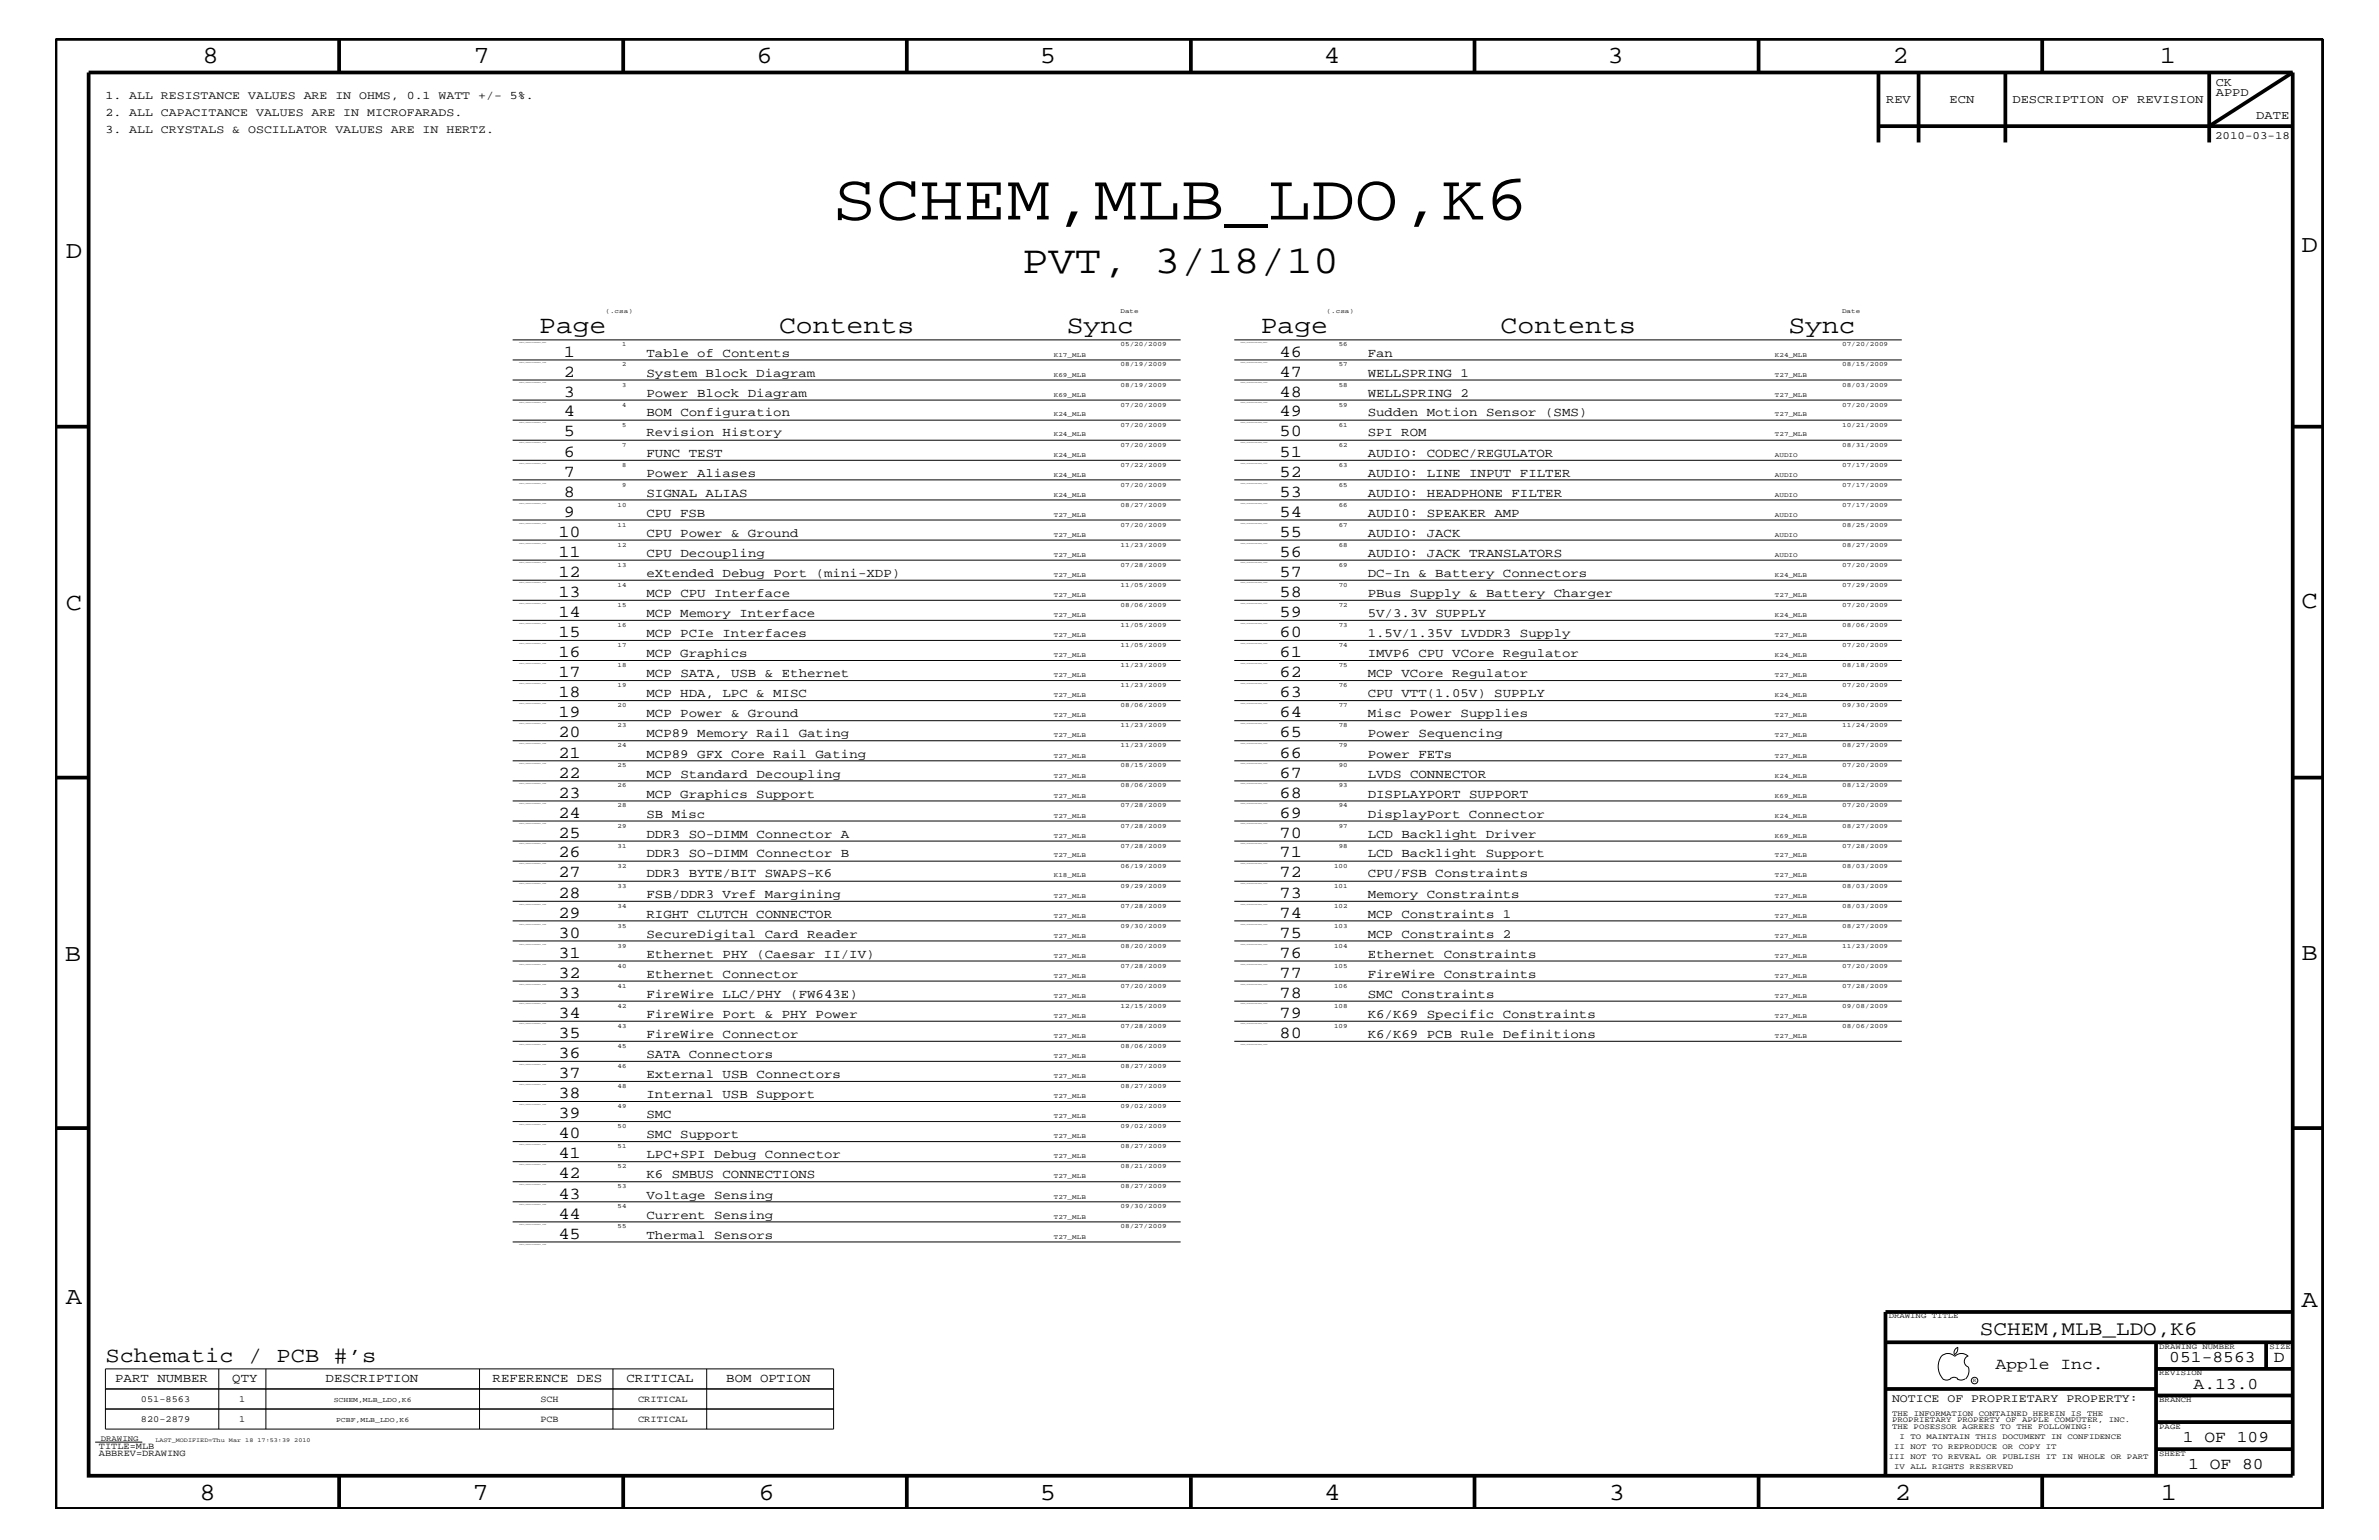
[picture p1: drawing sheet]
<svg xmlns="http://www.w3.org/2000/svg" width="432mm" height="279mm" viewBox="0 0 432 279" stroke-linecap="round" stroke-linejoin="round" font-family="sans-serif">
<defs><g id="words">
<text font-size="11.9" x="151.1" y="39.8">SCHEM,MLB_LDO,K6</text>
<text font-size="7.2" x="185.5" y="49.6">PVT, 3/18/10</text>
<g font-size="4.6">
<text x="97.9" y="60.4">Page</text>
<text x="141.4" y="60.4">Contents</text>
<text x="193.6" y="60.4">Sync</text>
<text x="228.9" y="60.4">Page</text>
<text x="272.4" y="60.4">Contents</text>
<text x="324.6" y="60.4">Sync</text>
</g>
<g font-size="4.5">
<text x="36.7" y="11.5">8</text>
<text x="85.9" y="11.5">7</text>
<text x="137.3" y="11.5">6</text>
<text x="188.7" y="11.5">5</text>
<text x="240.3" y="11.5">4</text>
<text x="291.8" y="11.5">3</text>
<text x="343.5" y="11.5">2</text>
<text x="392" y="11.5">1</text>
<text x="11.9" y="46.8">D</text>
<text x="417.7" y="45.7">D</text>
<text x="11.9" y="110.6">C</text>
<text x="417.7" y="110.3">C</text>
<text x="11.8" y="174.3">B</text>
<text x="417.7" y="174.2">B</text>
<text x="11.9" y="236.7">A</text>
<text x="417.7" y="237.1">A</text>
<text x="36.2" y="272.1">8</text>
<text x="85.8" y="272.1">7</text>
<text x="137.7" y="272.1">6</text>
<text x="188.7" y="272.1">5</text>
<text x="240.4" y="272.1">4</text>
<text x="292" y="272.1">3</text>
<text x="343.9" y="272.1">2</text>
<text x="392.2" y="272.1">1</text>
</g>
<text font-size="3.9" x="19.1" y="247.1">Schematic / PCB #’s</text>
<text font-size="3.7" x="359.4" y="242.3">SCHEM,MLB_LDO,K6</text>
<g font-size="3">
<text x="102.4" y="64.7">1</text>
<text x="232.2" y="64.7">46</text>
<text x="102.4" y="72">3</text>
<text x="102.4" y="68.4">2</text>
<text x="232.2" y="72">48</text>
<text x="232.2" y="68.4">47</text>
<text x="102.4" y="75.6">4</text>
<text x="232.2" y="75.6">49</text>
<text x="102.4" y="82.8">6</text>
<text x="102.4" y="79.2">5</text>
<text x="232.2" y="79.2">50</text>
<text x="232.2" y="82.8">51</text>
<text x="102.4" y="86.5">7</text>
<text x="232.2" y="86.5">52</text>
<text x="102.4" y="93.8">9</text>
<text x="102.4" y="90.1">8</text>
<text x="232.2" y="93.8">54</text>
<text x="232.2" y="90.1">53</text>
<text x="101.3" y="101">11</text>
<text x="101.3" y="97.4">10</text>
<text x="232.2" y="97.4">55</text>
<text x="232.2" y="101">56</text>
<text x="101.3" y="104.7">12</text>
<text x="232.2" y="104.7">57</text>
<text x="101.3" y="112">14</text>
<text x="101.3" y="108.3">13</text>
<text x="232.2" y="112">59</text>
<text x="232.2" y="108.3">58</text>
<text x="101.3" y="119.2">16</text>
<text x="101.3" y="115.6">15</text>
<text x="232.2" y="119.2">61</text>
<text x="232.2" y="115.6">60</text>
<text x="101.3" y="122.9">17</text>
<text x="232.2" y="122.9">62</text>
<text x="101.3" y="130.2">19</text>
<text x="101.3" y="126.5">18</text>
<text x="232.2" y="130.2">64</text>
<text x="232.2" y="126.5">63</text>
<text x="101.3" y="137.4">21</text>
<text x="101.3" y="133.8">20</text>
<text x="232.2" y="137.4">66</text>
<text x="232.2" y="133.8">65</text>
<text x="101.3" y="141.1">22</text>
<text x="232.2" y="141.1">67</text>
<text x="101.3" y="148.4">24</text>
<text x="101.3" y="144.7">23</text>
<text x="232.2" y="148.4">69</text>
<text x="232.2" y="144.7">68</text>
<text x="101.3" y="155.6">26</text>
<text x="101.3" y="152">25</text>
<text x="232.2" y="155.6">71</text>
<text x="232.2" y="152">70</text>
<text x="101.3" y="159.2">27</text>
<text x="232.2" y="159.2">72</text>
<text x="101.3" y="166.5">29</text>
<text x="101.3" y="162.8">28</text>
<text x="232.2" y="166.5">74</text>
<text x="232.2" y="162.8">73</text>
<text x="101.3" y="173.8">31</text>
<text x="101.3" y="170.1">30</text>
<text x="232.2" y="173.8">76</text>
<text x="232.2" y="170.1">75</text>
<text x="101.3" y="177.4">32</text>
<text x="232.2" y="177.4">77</text>
<text x="101.3" y="184.7">34</text>
<text x="101.3" y="181">33</text>
<text x="232.2" y="184.7">79</text>
<text x="232.2" y="181">78</text>
<text x="101.3" y="192">36</text>
<text x="101.3" y="188.3">35</text>
<text x="232.2" y="188.3">80</text>
<text x="101.3" y="195.6">37</text>
<text x="101.3" y="202.9">39</text>
<text x="101.3" y="199.2">38</text>
<text x="101.3" y="206.5">40</text>
<text x="101.3" y="213.8">42</text>
<text x="101.3" y="210.2">41</text>
<text x="101.3" y="221.1">44</text>
<text x="101.3" y="217.5">43</text>
<text x="101.3" y="224.7">45</text>
<text x="362.2" y="248.4">Apple Inc.</text>
<text x="393.7" y="247.1">051-8563</text>
<text x="398.1" y="252">A.13.0</text>
<text x="412.7" y="247.1">D</text>
<text x="396.2" y="261.6">1 OF 109</text>
<text x="397.2" y="266.6">1 OF 80</text>
</g>
<g font-size="2.3">
<text x="117.3" y="64.7">Table of Contents</text>
<text x="248.2" y="64.7">Fan</text>
<text x="117.3" y="72">Power Block Diagram</text>
<text x="117.3" y="68.4">System Block Diagram</text>
<text x="248.2" y="72">WELLSPRING 2</text>
<text x="248.2" y="68.4">WELLSPRING 1</text>
<text x="117.3" y="75.6">BOM Configuration</text>
<text x="248.2" y="75.6">Sudden Motion Sensor (SMS)</text>
<text x="117.3" y="82.8">FUNC TEST</text>
<text x="117.3" y="79.2">Revision History</text>
<text x="248.2" y="82.8">AUDIO: CODEC/REGULATOR</text>
<text x="248.2" y="79.2">SPI ROM</text>
<text x="117.3" y="86.5">Power Aliases</text>
<text x="248.2" y="86.5">AUDIO: LINE INPUT FILTER</text>
<text x="117.3" y="93.8">CPU FSB</text>
<text x="117.3" y="90.1">SIGNAL ALIAS</text>
<text x="248.2" y="93.8">AUDI0: SPEAKER AMP</text>
<text x="248.2" y="90.1">AUDIO: HEADPHONE FILTER</text>
<text x="117.3" y="101">CPU Decoupling</text>
<text x="117.3" y="97.4">CPU Power &amp; Ground</text>
<text x="248.2" y="101">AUDIO: JACK TRANSLATORS</text>
<text x="248.2" y="97.4">AUDIO: JACK</text>
<text x="117.3" y="104.7">eXtended Debug Port (mini-XDP)</text>
<text x="248.2" y="104.7">DC-In &amp; Battery Connectors</text>
<text x="117.3" y="112">MCP Memory Interface</text>
<text x="117.3" y="108.3">MCP CPU Interface</text>
<text x="248.2" y="112">5V/3.3V SUPPLY</text>
<text x="248.2" y="108.3">PBus Supply &amp; Battery Charger</text>
<text x="117.3" y="119.2">MCP Graphics</text>
<text x="117.3" y="115.6">MCP PCIe Interfaces</text>
<text x="248.2" y="119.2">IMVP6 CPU VCore Regulator</text>
<text x="248.2" y="115.6">1.5V/1.35V LVDDR3 Supply</text>
<text x="117.3" y="122.9">MCP SATA, USB &amp; Ethernet</text>
<text x="248.2" y="122.9">MCP VCore Regulator</text>
<text x="117.3" y="130.2">MCP Power &amp; Ground</text>
<text x="117.3" y="126.5">MCP HDA, LPC &amp; MISC</text>
<text x="248.2" y="130.2">Misc Power Supplies</text>
<text x="248.2" y="126.5">CPU VTT(1.05V) SUPPLY</text>
<text x="117.3" y="137.4">MCP89 GFX Core Rail Gating</text>
<text x="117.3" y="133.8">MCP89 Memory Rail Gating</text>
<text x="248.2" y="137.4">Power FETs</text>
<text x="248.2" y="133.8">Power Sequencing</text>
<text x="117.3" y="141.1">MCP Standard Decoupling</text>
<text x="248.2" y="141.1">LVDS CONNECTOR</text>
<text x="117.3" y="148.4">SB Misc</text>
<text x="117.3" y="144.7">MCP Graphics Support</text>
<text x="248.2" y="148.4">DisplayPort Connector</text>
<text x="248.2" y="144.7">DISPLAYPORT SUPPORT</text>
<text x="117.3" y="155.6">DDR3 SO-DIMM Connector B</text>
<text x="117.3" y="152">DDR3 SO-DIMM Connector A</text>
<text x="248.2" y="155.6">LCD Backlight Support</text>
<text x="248.2" y="152">LCD Backlight Driver</text>
<text x="117.3" y="159.2">DDR3 BYTE/BIT SWAPS-K6</text>
<text x="248.2" y="159.2">CPU/FSB Constraints</text>
<text x="117.3" y="162.8">FSB/DDR3 Vref Margining</text>
<text x="117.3" y="166.5">RIGHT CLUTCH CONNECTOR</text>
<text x="248.2" y="166.5">MCP Constraints 1</text>
<text x="248.2" y="162.8">Memory Constraints</text>
<text x="117.3" y="170.1">SecureDigital Card Reader</text>
<text x="117.3" y="173.8">Ethernet PHY (Caesar II/IV)</text>
<text x="248.2" y="173.8">Ethernet Constraints</text>
<text x="248.2" y="170.1">MCP Constraints 2</text>
<text x="117.3" y="177.4">Ethernet Connector</text>
<text x="248.2" y="177.4">FireWire Constraints</text>
<text x="117.3" y="181">FireWire LLC/PHY (FW643E)</text>
<text x="117.3" y="184.7">FireWire Port &amp; PHY Power</text>
<text x="248.2" y="184.7">K6/K69 Specific Constraints</text>
<text x="248.2" y="181">SMC Constraints</text>
<text x="117.3" y="192">SATA Connectors</text>
<text x="117.3" y="188.3">FireWire Connector</text>
<text x="248.2" y="188.3">K6/K69 PCB Rule Definitions</text>
<text x="117.3" y="195.6">External USB Connectors</text>
<text x="117.3" y="199.2">Internal USB Support</text>
<text x="117.3" y="202.9">SMC</text>
<text x="117.3" y="206.5">SMC Support</text>
<text x="117.3" y="213.8">K6 SMBUS CONNECTIONS</text>
<text x="117.3" y="210.2">LPC+SPI Debug Connector</text>
<text x="117.3" y="221.1">Current Sensing</text>
<text x="117.3" y="217.5">Voltage Sensing</text>
<text x="117.3" y="224.7">Thermal Sensors</text>
<text x="20.9" y="250.7">PART NUMBER</text>
<text x="42.2" y="250.7">QTY</text>
<text x="59.1" y="250.7">DESCRIPTION</text>
<text x="89.4" y="250.7">REFERENCE DES</text>
<text x="113.7" y="250.7">CRITICAL</text>
<text x="131.8" y="250.7">BOM OPTION</text>
</g>
<g font-size="2.2">
<text x="402.2" y="17.4">APPD</text>
<text x="402.2" y="15.6">CK</text>
<text x="342.3" y="18.7">REV</text>
<text x="353.9" y="18.7">ECN</text>
<text x="365.3" y="18.7">DESCRIPTION OF REVISION</text>
<text x="409.5" y="21.6">DATE</text>
</g>
<g font-size="2.1">
<text x="19.1" y="18">1. ALL RESISTANCE VALUES ARE IN OHMS, 0.1 WATT +/- 5%.</text>
<text x="19.1" y="21">2. ALL CAPACITANCE VALUES ARE IN MICROFARADS.</text>
<text x="19.1" y="24.1">3. ALL CRYSTALS &amp; OSCILLATOR VALUES ARE IN HERTZ.</text>
<text x="343.4" y="254.4">NOTICE OF PROPRIETARY PROPERTY:</text>
</g>
<text font-size="2" x="402" y="25.3">2010-03-18</text>
<g font-size="1.7">
<text x="25.6" y="254.4">051-8563</text>
<text x="43.4" y="254.4">1</text>
<text x="98.1" y="254.4">SCH</text>
<text x="115.8" y="254.4">CRITICAL</text>
<text x="17.9" y="262.9">TITLE=MLB</text>
<text x="25.6" y="258">820-2879</text>
<text x="43.4" y="258">1</text>
<text x="98.1" y="258">PCB</text>
<text x="115.8" y="258">CRITICAL</text>
<text x="17.9" y="264.1">ABBREV=DRAWING</text>
</g>
<g font-size="1.4">
<text x="342.8" y="239.2">DRAWING TITLE</text>
<text x="391.9" y="244.7">DRAWING NUMBER</text>
<text x="411.9" y="244.7">SIZE</text>
<text x="391.9" y="249.5">REVISION</text>
<text x="343.4" y="256.8">THE INFORMATION CONTAINED HEREIN IS THE</text>
<text x="391.9" y="254.4">BRANCH</text>
<text x="18.3" y="261.4">DRAWING</text>
<text x="343.4" y="258">PROPRIETARY PROPERTY OF APPLE COMPUTER, INC.</text>
<text x="343.4" y="259.3">THE POSESSOR AGREES TO THE FOLLOWING:</text>
<text x="343.8" y="262.9">II NOT TO REPRODUCE OR COPY IT</text>
<text x="344.8" y="261.1">I TO MAINTAIN THIS DOCUMENT IN CONFIDENCE</text>
<text x="391.9" y="259.3">PAGE</text>
<text x="342.8" y="264.7">III NOT TO REVEAL OR PUBLISH IT IN WHOLE OR PART</text>
<text x="343.8" y="266.6">IV ALL RIGHTS RESERVED</text>
<text x="391.9" y="264.1">SHEET</text>
</g>
<g font-size="1.3">
<text x="60.6" y="254.4">SCHEM,MLB_LDO,K6</text>
<text x="61" y="258">PCBF,MLB_LDO,K6</text>
</g>
<g font-size="1.2">
<text x="109.9" y="56.8">(.csa)</text>
<text x="203.4" y="56.8">Date</text>
<text x="240.8" y="56.8">(.csa)</text>
<text x="334.3" y="56.8">Date</text>
<text x="112.9" y="62.9">1</text>
<text x="191.3" y="64.7">K17_MLB</text>
<text x="203.4" y="62.9">05/20/2009</text>
<text x="243" y="62.9">56</text>
<text x="322.2" y="64.7">K24_MLB</text>
<text x="334.3" y="62.9">07/20/2009</text>
<text x="112.9" y="70.1">3</text>
<text x="112.9" y="66.5">2</text>
<text x="191.3" y="72">K69_MLB</text>
<text x="191.3" y="68.4">K69_MLB</text>
<text x="203.4" y="70.1">08/19/2009</text>
<text x="203.4" y="66.5">08/19/2009</text>
<text x="243" y="70.1">58</text>
<text x="243" y="66.5">57</text>
<text x="322.2" y="72">T27_MLB</text>
<text x="322.2" y="68.4">T27_MLB</text>
<text x="334.3" y="70.1">08/03/2009</text>
<text x="334.3" y="66.5">08/15/2009</text>
<text x="112.9" y="77.4">5</text>
<text x="112.9" y="73.8">4</text>
<text x="191.3" y="75.6">K24_MLB</text>
<text x="203.4" y="77.4">07/20/2009</text>
<text x="203.4" y="73.8">07/20/2009</text>
<text x="243" y="77.4">61</text>
<text x="243" y="73.8">59</text>
<text x="322.2" y="75.6">T27_MLB</text>
<text x="334.3" y="77.4">10/21/2009</text>
<text x="334.3" y="73.8">07/20/2009</text>
<text x="112.9" y="81.1">7</text>
<text x="191.3" y="82.8">K24_MLB</text>
<text x="191.3" y="79.2">K24_MLB</text>
<text x="203.4" y="81.1">07/20/2009</text>
<text x="243" y="81.1">62</text>
<text x="322.2" y="82.8">AUDIO</text>
<text x="322.2" y="79.2">T27_MLB</text>
<text x="334.3" y="81.1">08/31/2009</text>
<text x="112.9" y="88.3">9</text>
<text x="112.9" y="84.7">8</text>
<text x="191.3" y="86.5">K24_MLB</text>
<text x="203.4" y="88.3">07/20/2009</text>
<text x="203.4" y="84.7">07/22/2009</text>
<text x="243" y="88.3">65</text>
<text x="243" y="84.7">63</text>
<text x="322.2" y="86.5">AUDIO</text>
<text x="334.3" y="88.3">07/17/2009</text>
<text x="334.3" y="84.7">07/17/2009</text>
<text x="112.1" y="95.6">11</text>
<text x="112.1" y="92">10</text>
<text x="191.3" y="93.8">T27_MLB</text>
<text x="191.3" y="90.1">K24_MLB</text>
<text x="203.4" y="95.6">07/20/2009</text>
<text x="203.4" y="92">08/27/2009</text>
<text x="243" y="95.6">67</text>
<text x="243" y="92">66</text>
<text x="322.2" y="93.8">AUDIO</text>
<text x="322.2" y="90.1">AUDIO</text>
<text x="334.3" y="95.6">08/25/2009</text>
<text x="334.3" y="92">07/17/2009</text>
<text x="112.1" y="99.3">12</text>
<text x="191.3" y="101">T27_MLB</text>
<text x="191.3" y="97.4">T27_MLB</text>
<text x="203.4" y="99.3">11/23/2009</text>
<text x="243" y="99.3">68</text>
<text x="322.2" y="101">AUDIO</text>
<text x="322.2" y="97.4">AUDIO</text>
<text x="334.3" y="99.3">08/27/2009</text>
<text x="112.1" y="106.5">14</text>
<text x="112.1" y="102.9">13</text>
<text x="191.3" y="104.7">T27_MLB</text>
<text x="203.4" y="106.5">11/05/2009</text>
<text x="203.4" y="102.9">07/28/2009</text>
<text x="243" y="106.5">70</text>
<text x="243" y="102.9">69</text>
<text x="322.2" y="104.7">K24_MLB</text>
<text x="334.3" y="106.5">07/29/2009</text>
<text x="334.3" y="102.9">07/20/2009</text>
<text x="112.1" y="113.7">16</text>
<text x="112.1" y="110.2">15</text>
<text x="191.3" y="112">T27_MLB</text>
<text x="191.3" y="108.3">T27_MLB</text>
<text x="203.4" y="113.7">11/05/2009</text>
<text x="203.4" y="110.2">08/06/2009</text>
<text x="243" y="113.7">73</text>
<text x="243" y="110.2">72</text>
<text x="322.2" y="112">K24_MLB</text>
<text x="322.2" y="108.3">T27_MLB</text>
<text x="334.3" y="113.7">08/06/2009</text>
<text x="334.3" y="110.2">07/20/2009</text>
<text x="112.1" y="117.4">17</text>
<text x="191.3" y="119.2">T27_MLB</text>
<text x="191.3" y="115.6">T27_MLB</text>
<text x="203.4" y="117.4">11/05/2009</text>
<text x="243" y="117.4">74</text>
<text x="322.2" y="119.2">K24_MLB</text>
<text x="322.2" y="115.6">T27_MLB</text>
<text x="334.3" y="117.4">07/20/2009</text>
<text x="112.1" y="124.7">19</text>
<text x="112.1" y="121">18</text>
<text x="191.3" y="122.9">T27_MLB</text>
<text x="203.4" y="124.7">11/23/2009</text>
<text x="203.4" y="121">11/23/2009</text>
<text x="243" y="124.7">76</text>
<text x="243" y="121">75</text>
<text x="322.2" y="122.9">T27_MLB</text>
<text x="334.3" y="124.7">07/20/2009</text>
<text x="334.3" y="121">08/18/2009</text>
<text x="112.1" y="131.9">23</text>
<text x="112.1" y="128.3">20</text>
<text x="191.3" y="130.2">T27_MLB</text>
<text x="191.3" y="126.5">T27_MLB</text>
<text x="203.4" y="131.9">11/23/2009</text>
<text x="203.4" y="128.3">08/06/2009</text>
<text x="243" y="131.9">78</text>
<text x="243" y="128.3">77</text>
<text x="322.2" y="130.2">T27_MLB</text>
<text x="322.2" y="126.5">K24_MLB</text>
<text x="334.3" y="131.9">11/24/2009</text>
<text x="334.3" y="128.3">09/30/2009</text>
<text x="112.1" y="135.6">24</text>
<text x="191.3" y="137.4">T27_MLB</text>
<text x="191.3" y="133.8">T27_MLB</text>
<text x="203.4" y="135.6">11/23/2009</text>
<text x="243" y="135.6">79</text>
<text x="322.2" y="137.4">T27_MLB</text>
<text x="322.2" y="133.8">T27_MLB</text>
<text x="334.3" y="135.6">08/27/2009</text>
<text x="112.1" y="142.9">26</text>
<text x="112.1" y="139.2">25</text>
<text x="191.3" y="141.1">T27_MLB</text>
<text x="203.4" y="142.9">08/06/2009</text>
<text x="203.4" y="139.2">08/15/2009</text>
<text x="243" y="142.9">93</text>
<text x="243" y="139.2">90</text>
<text x="322.2" y="141.1">K24_MLB</text>
<text x="334.3" y="142.9">08/12/2009</text>
<text x="334.3" y="139.2">07/20/2009</text>
<text x="112.1" y="146.5">28</text>
<text x="191.3" y="148.4">T27_MLB</text>
<text x="191.3" y="144.7">T27_MLB</text>
<text x="203.4" y="146.5">07/28/2009</text>
<text x="243" y="146.5">94</text>
<text x="322.2" y="148.4">K24_MLB</text>
<text x="322.2" y="144.7">K69_MLB</text>
<text x="334.3" y="146.5">07/20/2009</text>
<text x="112.1" y="153.8">31</text>
<text x="112.1" y="150.1">29</text>
<text x="191.3" y="155.6">T27_MLB</text>
<text x="191.3" y="152">T27_MLB</text>
<text x="203.4" y="153.8">07/28/2009</text>
<text x="203.4" y="150.1">07/28/2009</text>
<text x="243" y="153.8">98</text>
<text x="243" y="150.1">97</text>
<text x="322.2" y="152">K69_MLB</text>
<text x="322.2" y="155.6">T27_MLB</text>
<text x="334.3" y="153.8">07/28/2009</text>
<text x="334.3" y="150.1">08/27/2009</text>
<text x="112.1" y="161.1">33</text>
<text x="112.1" y="157.4">32</text>
<text x="191.3" y="159.2">K18_MLB</text>
<text x="203.4" y="161.1">09/29/2009</text>
<text x="203.4" y="157.4">06/19/2009</text>
<text x="242.1" y="161.1">101</text>
<text x="242.1" y="157.4">100</text>
<text x="322.2" y="159.2">T27_MLB</text>
<text x="334.3" y="161.1">08/03/2009</text>
<text x="334.3" y="157.4">08/03/2009</text>
<text x="112.1" y="164.7">34</text>
<text x="191.3" y="166.5">T27_MLB</text>
<text x="191.3" y="162.8">T27_MLB</text>
<text x="203.4" y="164.7">07/28/2009</text>
<text x="242.1" y="164.7">102</text>
<text x="322.2" y="166.5">T27_MLB</text>
<text x="322.2" y="162.8">T27_MLB</text>
<text x="334.3" y="164.7">08/03/2009</text>
<text x="112.1" y="172">39</text>
<text x="112.1" y="168.3">35</text>
<text x="191.3" y="173.8">T27_MLB</text>
<text x="191.3" y="170.1">T27_MLB</text>
<text x="203.4" y="172">08/20/2009</text>
<text x="203.4" y="168.3">09/30/2009</text>
<text x="242.1" y="172">104</text>
<text x="242.1" y="168.3">103</text>
<text x="322.2" y="173.8">T27_MLB</text>
<text x="322.2" y="170.1">T27_MLB</text>
<text x="334.3" y="172">11/23/2009</text>
<text x="334.3" y="168.3">08/27/2009</text>
<text x="112.1" y="179.3">41</text>
<text x="112.1" y="175.6">40</text>
<text x="191.3" y="177.4">T27_MLB</text>
<text x="203.4" y="179.3">07/20/2009</text>
<text x="203.4" y="175.6">07/28/2009</text>
<text x="242.1" y="179.3">106</text>
<text x="242.1" y="175.6">105</text>
<text x="322.2" y="177.4">T27_MLB</text>
<text x="334.3" y="179.3">07/28/2009</text>
<text x="334.3" y="175.6">07/20/2009</text>
<text x="112.1" y="182.9">42</text>
<text x="191.3" y="184.7">T27_MLB</text>
<text x="191.3" y="181">T27_MLB</text>
<text x="203.4" y="182.9">12/15/2009</text>
<text x="242.1" y="182.9">108</text>
<text x="322.2" y="184.7">T27_MLB</text>
<text x="322.2" y="181">T27_MLB</text>
<text x="334.3" y="182.9">09/08/2009</text>
<text x="112.1" y="190.2">45</text>
<text x="112.1" y="186.5">43</text>
<text x="191.3" y="192">T27_MLB</text>
<text x="191.3" y="188.3">T27_MLB</text>
<text x="203.4" y="190.2">08/06/2009</text>
<text x="203.4" y="186.5">07/28/2009</text>
<text x="242.1" y="186.5">109</text>
<text x="322.2" y="188.3">T27_MLB</text>
<text x="334.3" y="186.5">08/06/2009</text>
<text x="112.1" y="197.4">48</text>
<text x="112.1" y="193.7">46</text>
<text x="191.3" y="195.6">T27_MLB</text>
<text x="203.4" y="197.4">08/27/2009</text>
<text x="203.4" y="193.7">08/27/2009</text>
<text x="112.1" y="201">49</text>
<text x="191.3" y="202.9">T27_MLB</text>
<text x="191.3" y="199.2">T27_MLB</text>
<text x="203.4" y="201">09/02/2009</text>
<text x="112.1" y="208.3">51</text>
<text x="112.1" y="204.7">50</text>
<text x="191.3" y="206.5">T27_MLB</text>
<text x="203.4" y="208.3">08/27/2009</text>
<text x="203.4" y="204.7">09/02/2009</text>
<text x="112.1" y="215.6">53</text>
<text x="112.1" y="211.9">52</text>
<text x="191.3" y="213.8">T27_MLB</text>
<text x="191.3" y="210.2">T27_MLB</text>
<text x="203.4" y="215.6">08/27/2009</text>
<text x="203.4" y="211.9">08/21/2009</text>
<text x="112.1" y="219.2">54</text>
<text x="191.3" y="221.1">T27_MLB</text>
<text x="191.3" y="217.5">T27_MLB</text>
<text x="203.4" y="219.2">09/30/2009</text>
<text x="112.1" y="222.9">55</text>
<text x="191.3" y="224.7">T27_MLB</text>
<text x="203.4" y="222.9">08/27/2009</text>
</g>
<text font-size="1.1" x="28.2" y="261.6">LAST_MODIFIED=Thu Mar 18 17:53:39 2010</text>
<text font-size="1" x="358.1" y="250.7">R</text>
<g font-size=".3">
<text x="94.2" y="65.9">TABLE_TABLEOFCONTENTS_ITEM</text>
<text x="94.2" y="62.3">TABLE_TABLEOFCONTENTS_HEAD</text>
<text x="225.1" y="62.3">TABLE_TABLEOFCONTENTS_HEAD</text>
<text x="225.1" y="65.9">TABLE_TABLEOFCONTENTS_ITEM</text>
<text x="94.2" y="69.5">TABLE_TABLEOFCONTENTS_ITEM</text>
<text x="225.1" y="69.5">TABLE_TABLEOFCONTENTS_ITEM</text>
<text x="94.2" y="76.8">TABLE_TABLEOFCONTENTS_ITEM</text>
<text x="94.2" y="73.2">TABLE_TABLEOFCONTENTS_ITEM</text>
<text x="225.1" y="76.8">TABLE_TABLEOFCONTENTS_ITEM</text>
<text x="225.1" y="73.2">TABLE_TABLEOFCONTENTS_ITEM</text>
<text x="94.2" y="80.5">TABLE_TABLEOFCONTENTS_ITEM</text>
<text x="225.1" y="80.5">TABLE_TABLEOFCONTENTS_ITEM</text>
<text x="94.2" y="87.7">TABLE_TABLEOFCONTENTS_ITEM</text>
<text x="94.2" y="84.1">TABLE_TABLEOFCONTENTS_ITEM</text>
<text x="225.1" y="87.7">TABLE_TABLEOFCONTENTS_ITEM</text>
<text x="225.1" y="84.1">TABLE_TABLEOFCONTENTS_ITEM</text>
<text x="94.2" y="95">TABLE_TABLEOFCONTENTS_ITEM</text>
<text x="94.2" y="91.4">TABLE_TABLEOFCONTENTS_ITEM</text>
<text x="225.1" y="95">TABLE_TABLEOFCONTENTS_ITEM</text>
<text x="225.1" y="91.4">TABLE_TABLEOFCONTENTS_ITEM</text>
<text x="94.2" y="98.7">TABLE_TABLEOFCONTENTS_ITEM</text>
<text x="225.1" y="98.7">TABLE_TABLEOFCONTENTS_ITEM</text>
<text x="94.2" y="102.2">TABLE_TABLEOFCONTENTS_ITEM</text>
<text x="94.2" y="105.9">TABLE_TABLEOFCONTENTS_ITEM</text>
<text x="225.1" y="105.9">TABLE_TABLEOFCONTENTS_ITEM</text>
<text x="225.1" y="102.2">TABLE_TABLEOFCONTENTS_ITEM</text>
<text x="94.2" y="113.1">TABLE_TABLEOFCONTENTS_ITEM</text>
<text x="94.2" y="109.5">TABLE_TABLEOFCONTENTS_ITEM</text>
<text x="225.1" y="113.1">TABLE_TABLEOFCONTENTS_ITEM</text>
<text x="225.1" y="109.5">TABLE_TABLEOFCONTENTS_ITEM</text>
<text x="94.2" y="116.8">TABLE_TABLEOFCONTENTS_ITEM</text>
<text x="225.1" y="116.8">TABLE_TABLEOFCONTENTS_ITEM</text>
<text x="94.2" y="124.1">TABLE_TABLEOFCONTENTS_ITEM</text>
<text x="94.2" y="120.4">TABLE_TABLEOFCONTENTS_ITEM</text>
<text x="225.1" y="124.1">TABLE_TABLEOFCONTENTS_ITEM</text>
<text x="225.1" y="120.4">TABLE_TABLEOFCONTENTS_ITEM</text>
<text x="94.2" y="131.3">TABLE_TABLEOFCONTENTS_ITEM</text>
<text x="94.2" y="127.7">TABLE_TABLEOFCONTENTS_ITEM</text>
<text x="225.1" y="131.3">TABLE_TABLEOFCONTENTS_ITEM</text>
<text x="225.1" y="127.7">TABLE_TABLEOFCONTENTS_ITEM</text>
<text x="94.2" y="135">TABLE_TABLEOFCONTENTS_ITEM</text>
<text x="225.1" y="135">TABLE_TABLEOFCONTENTS_ITEM</text>
<text x="94.2" y="138.6">TABLE_TABLEOFCONTENTS_ITEM</text>
<text x="94.2" y="142.3">TABLE_TABLEOFCONTENTS_ITEM</text>
<text x="225.1" y="142.3">TABLE_TABLEOFCONTENTS_ITEM</text>
<text x="225.1" y="138.6">TABLE_TABLEOFCONTENTS_ITEM</text>
<text x="94.2" y="145.9">TABLE_TABLEOFCONTENTS_ITEM</text>
<text x="94.2" y="149.5">TABLE_TABLEOFCONTENTS_ITEM</text>
<text x="225.1" y="149.5">TABLE_TABLEOFCONTENTS_ITEM</text>
<text x="225.1" y="145.9">TABLE_TABLEOFCONTENTS_ITEM</text>
<text x="94.2" y="153.2">TABLE_TABLEOFCONTENTS_ITEM</text>
<text x="225.1" y="153.2">TABLE_TABLEOFCONTENTS_ITEM</text>
<text x="94.2" y="156.8">TABLE_TABLEOFCONTENTS_ITEM</text>
<text x="94.2" y="160.5">TABLE_TABLEOFCONTENTS_ITEM</text>
<text x="225.1" y="160.5">TABLE_TABLEOFCONTENTS_ITEM</text>
<text x="225.1" y="156.8">TABLE_TABLEOFCONTENTS_ITEM</text>
<text x="94.2" y="167.8">TABLE_TABLEOFCONTENTS_ITEM</text>
<text x="94.2" y="164.1">TABLE_TABLEOFCONTENTS_ITEM</text>
<text x="225.1" y="167.8">TABLE_TABLEOFCONTENTS_ITEM</text>
<text x="225.1" y="164.1">TABLE_TABLEOFCONTENTS_ITEM</text>
<text x="94.2" y="171.4">TABLE_TABLEOFCONTENTS_ITEM</text>
<text x="225.1" y="171.4">TABLE_TABLEOFCONTENTS_ITEM</text>
<text x="94.2" y="178.7">TABLE_TABLEOFCONTENTS_ITEM</text>
<text x="94.2" y="175">TABLE_TABLEOFCONTENTS_ITEM</text>
<text x="225.1" y="178.7">TABLE_TABLEOFCONTENTS_ITEM</text>
<text x="225.1" y="175">TABLE_TABLEOFCONTENTS_ITEM</text>
<text x="94.2" y="182.2">TABLE_TABLEOFCONTENTS_ITEM</text>
<text x="94.2" y="185.9">TABLE_TABLEOFCONTENTS_ITEM</text>
<text x="225.1" y="185.9">TABLE_TABLEOFCONTENTS_ITEM</text>
<text x="225.1" y="182.2">TABLE_TABLEOFCONTENTS_ITEM</text>
<text x="94.2" y="189.5">TABLE_TABLEOFCONTENTS_ITEM</text>
<text x="225.1" y="189.5">TABLE_TABLEOFCONTENTS_ITEM</text>
<text x="94.2" y="196.8">TABLE_TABLEOFCONTENTS_ITEM</text>
<text x="94.2" y="193.2">TABLE_TABLEOFCONTENTS_ITEM</text>
<text x="94.2" y="200.4">TABLE_TABLEOFCONTENTS_ITEM</text>
<text x="94.2" y="207.7">TABLE_TABLEOFCONTENTS_ITEM</text>
<text x="94.2" y="204.1">TABLE_TABLEOFCONTENTS_ITEM</text>
<text x="94.2" y="215">TABLE_TABLEOFCONTENTS_ITEM</text>
<text x="94.2" y="211.4">TABLE_TABLEOFCONTENTS_ITEM</text>
<text x="94.2" y="218.6">TABLE_TABLEOFCONTENTS_ITEM</text>
<text x="94.2" y="225.9">TABLE_TABLEOFCONTENTS_ITEM</text>
<text x="94.2" y="222.3">TABLE_TABLEOFCONTENTS_ITEM</text>
</g>
</g></defs>
<g fill="none" stroke="#000" stroke-width=".18">
<path d="M93 79.9h121.3M93 76.2h121.3M93 72.6h121.3M93 61.7h121.3M93 65.3h121.3M93 68.9h121.3M224 79.9h121.2M224 76.2h121.2M224 72.6h121.2M224 61.7h121.2M224 65.3h121.2M224 68.9h121.2"/>
<path d="M93 98h121.3M93 94.3h121.3M93 90.7h121.3M93 87.1h121.3M93 83.5h121.3M224 98h121.2M224 94.3h121.2M224 90.7h121.2M224 87.1h121.2M224 83.5h121.2M93 112.6h121.3M93 119.8h121.3"/>
<path d="M93 101.6h121.3M93 116.2h121.3M93 108.9h121.3M93 105.3h121.3M224 112.6h121.2M224 119.8h121.2M224 101.6h121.2M224 116.2h121.2M224 108.9h121.2M224 105.3h121.2M93 138h121.3M93 130.8h121.3"/>
<path d="M93 127.1h121.3M93 123.5h121.3M93 134.4h121.3M224 138h121.2M224 130.8h121.2M224 127.1h121.2M224 123.5h121.2M224 134.4h121.2M93 156.2h121.3M93 145.3h121.3M93 159.9h121.3M93 152.6h121.3"/>
<path d="M93 149h121.3M93 141.7h121.3M224 156.2h121.2M224 145.3h121.2M224 159.9h121.2M224 152.6h121.2M224 149h121.2M224 141.7h121.2M93 178h121.3M93 170.7h121.3M93 167.1h121.3M93 163.5h121.3"/>
<path d="M93 174.4h121.3M224 178h121.2M224 170.7h121.2M224 167.1h121.2M224 163.5h121.2M224 174.4h121.2M93 199.8h121.3M93 196.2h121.3M93 192.6h121.3M93 181.6h121.3M93 188.9h121.3M93 185.3h121.3"/>
<path d="M224 181.6h121.2M224 188.9h121.2M224 185.3h121.2M93 218h121.3M93 214.4h121.3M93 210.8h121.3M93 207.1h121.3M93 203.5h121.3M93 225.3h121.3M93 221.7h121.3M19.1 248.4h132.2v10.9h-132.2zM19.1 252h132.2"/>
<path d="M19.1 255.6h132.2M39.7 248.4v10.9M48.3 248.4v10.9M87 248.4v10.9M111.3 248.4v10.9M128.3 248.4v10.9M352.3 246.1a1.72 1.72 0 0 1 2.5 0 1.69 1.69 0 0 1 2.4 0M352.4 246a3.2 3.2 0 0 0 .4 4.3l.8 .1 .4-.2M354 250.2l.7-.3 .7 .3M355.2 250.2l.7 .2 .7-.2M355.3 244.4v.3a1.18 1.18 0 0 1-.6 1.1M355.4 244.4a.99 .99 0 0 0-.6 1.4"/>
<path d="M357.2 246a1.04 1.04 0 0 0-.7 1 1.04 1.04 0 0 0 .7 1M357.3 248l.1 .7a2.11 2.11 0 0 1-.6 1.5M17.3 261.6h8.5"/>
<circle cx="358.4" cy="250.5" r=".59"/>
</g>
<g fill="none" stroke="#000" stroke-width=".68" stroke-linecap="butt">
<path d="M10.1 7.1h411.5v266.7h-411.5zM16.1 13.2h400v254.5h-400zM61.6 7.1v6.1M113.1 7.1v6.1M164.6 7.1v6.1M216.2 7.1v6.1M267.6 7.1v6.1M319.2 7.1v6.1M341 13.2v12.7M348.2 13.2v12.7M364 13.2v12.7M370.7 7.1v6.1"/>
<path d="M401 13.2v12.7M416.1 13.2l-15.1 9.7M341 22.9h75.1M10.1 77.4h6M416.1 77.4h5.5M10.1 141.1h6M416.1 141.1h5.5M10.1 204.7h6M416.1 204.7h5.5M416.1 238h-73.9v29.7M342.2 243.5h73.9M342.2 252h49.1"/>
<path d="M391.3 243.5v24.2M391.3 253.2h24.8M391.3 258h24.8M391.3 248.4h24.8M411.3 243.5v4.9M61.6 267.7v6.1M113.1 267.7v6.1M164.6 267.7v6.1M216.2 268v5.8M267.6 267.7v6.1M319.2 267.7v6.1M370.7 267.7v6.1"/>
<path d="M391.3 262.9h24.8"/>
</g>
<use href="#words"/>
</svg>
